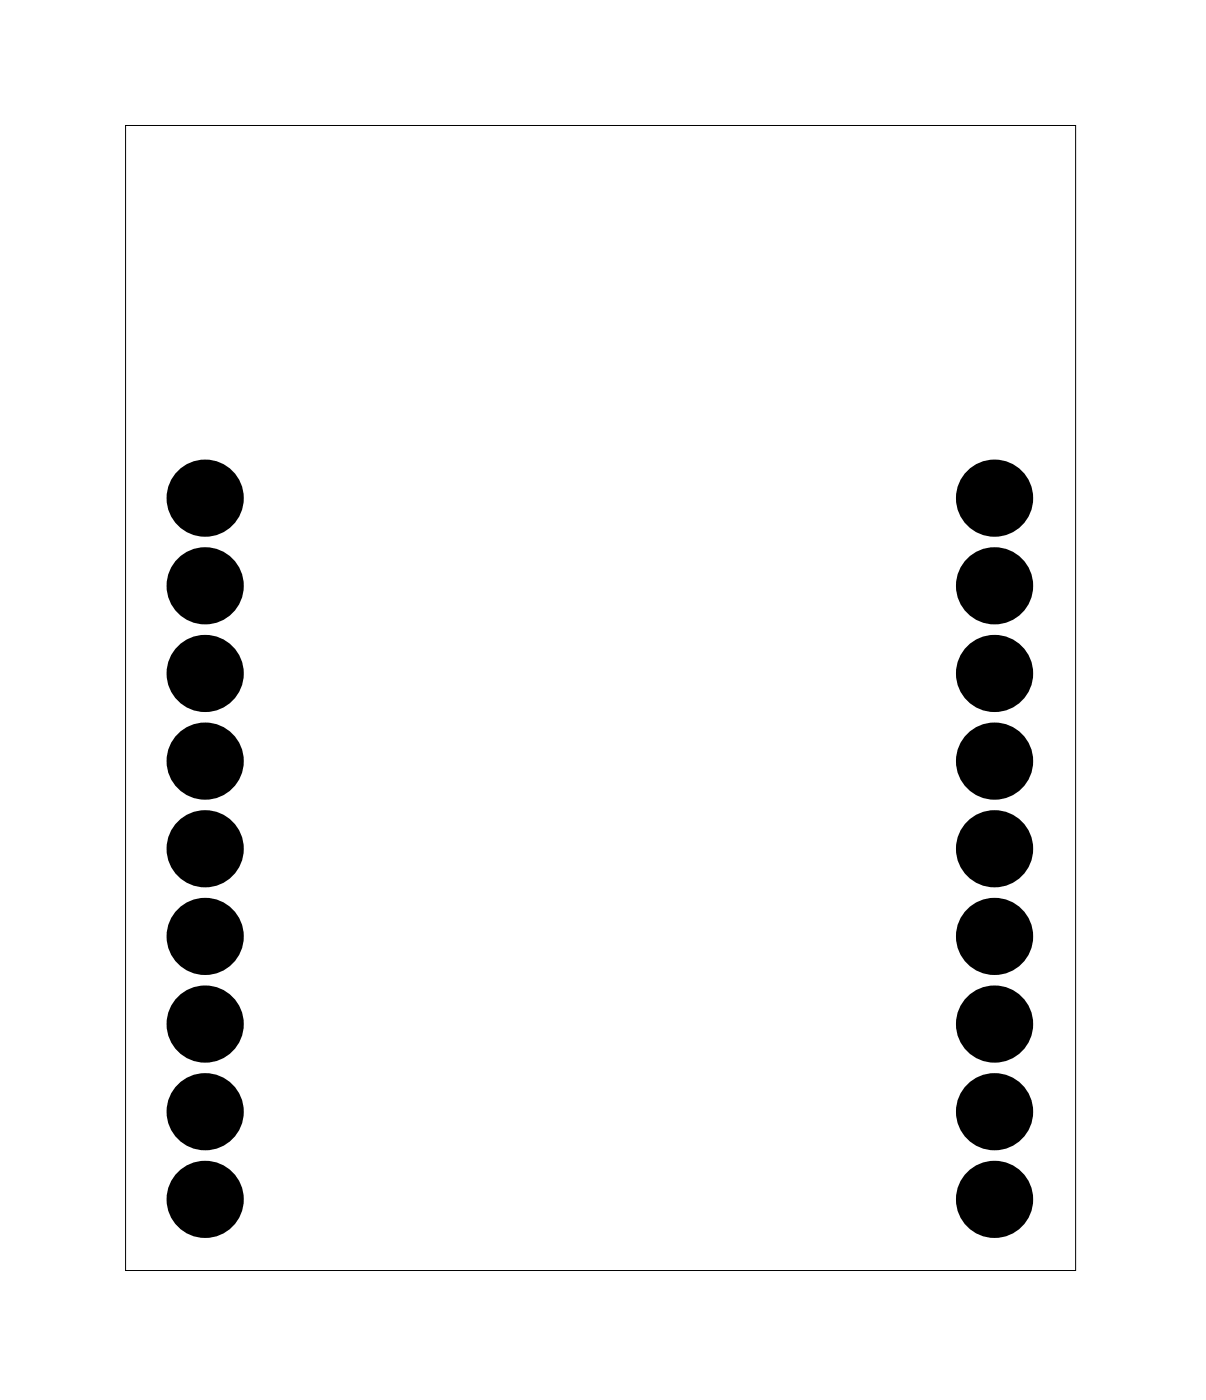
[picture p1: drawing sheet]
<svg xmlns="http://www.w3.org/2000/svg" width="35mm" height="41mm" viewBox="0 0 35 41" stroke-linecap="round" stroke-linejoin="round" font-family="sans-serif">
<path d="M3.6 3.6h27.5v33.2h-27.5z" fill="none" stroke="#000" stroke-width=".03"/>
<g fill="#000">
<circle cx="5.9" cy="17" r=".74"/>
<circle cx="5.9" cy="14.4" r=".74"/>
<circle cx="5.9" cy="19.5" r=".74"/>
<circle cx="28.8" cy="17" r=".74"/>
<circle cx="28.8" cy="14.4" r=".74"/>
<circle cx="28.8" cy="19.5" r=".74"/>
<circle cx="5.9" cy="22.1" r=".74"/>
<circle cx="5.9" cy="32.2" r=".74"/>
<circle cx="5.9" cy="29.7" r=".74"/>
<circle cx="5.9" cy="27.1" r=".74"/>
<circle cx="5.9" cy="34.8" r=".74"/>
<circle cx="5.9" cy="24.6" r=".74"/>
<circle cx="28.8" cy="22.1" r=".74"/>
<circle cx="28.8" cy="32.2" r=".74"/>
<circle cx="28.8" cy="29.7" r=".74"/>
<circle cx="28.8" cy="27.1" r=".74"/>
<circle cx="28.8" cy="34.8" r=".74"/>
<circle cx="28.8" cy="24.6" r=".74"/>
</g>
<g fill="none" stroke="#000" stroke-width=".76" stroke-linecap="butt">
<circle cx="5.9" cy="17" r=".74"/>
<circle cx="5.9" cy="14.4" r=".74"/>
<circle cx="5.9" cy="19.5" r=".74"/>
<circle cx="28.8" cy="17" r=".74"/>
<circle cx="28.8" cy="14.4" r=".74"/>
<circle cx="28.8" cy="19.5" r=".74"/>
<circle cx="5.9" cy="34.8" r=".74"/>
<circle cx="5.9" cy="22.1" r=".74"/>
<circle cx="5.9" cy="32.2" r=".74"/>
<circle cx="5.9" cy="24.6" r=".74"/>
<circle cx="5.9" cy="29.7" r=".74"/>
<circle cx="5.9" cy="27.1" r=".74"/>
<circle cx="28.8" cy="34.8" r=".74"/>
<circle cx="28.8" cy="22.1" r=".74"/>
<circle cx="28.8" cy="29.7" r=".74"/>
<circle cx="28.8" cy="32.2" r=".74"/>
<circle cx="28.8" cy="24.6" r=".74"/>
<circle cx="28.8" cy="27.1" r=".74"/>
</g>
</svg>
